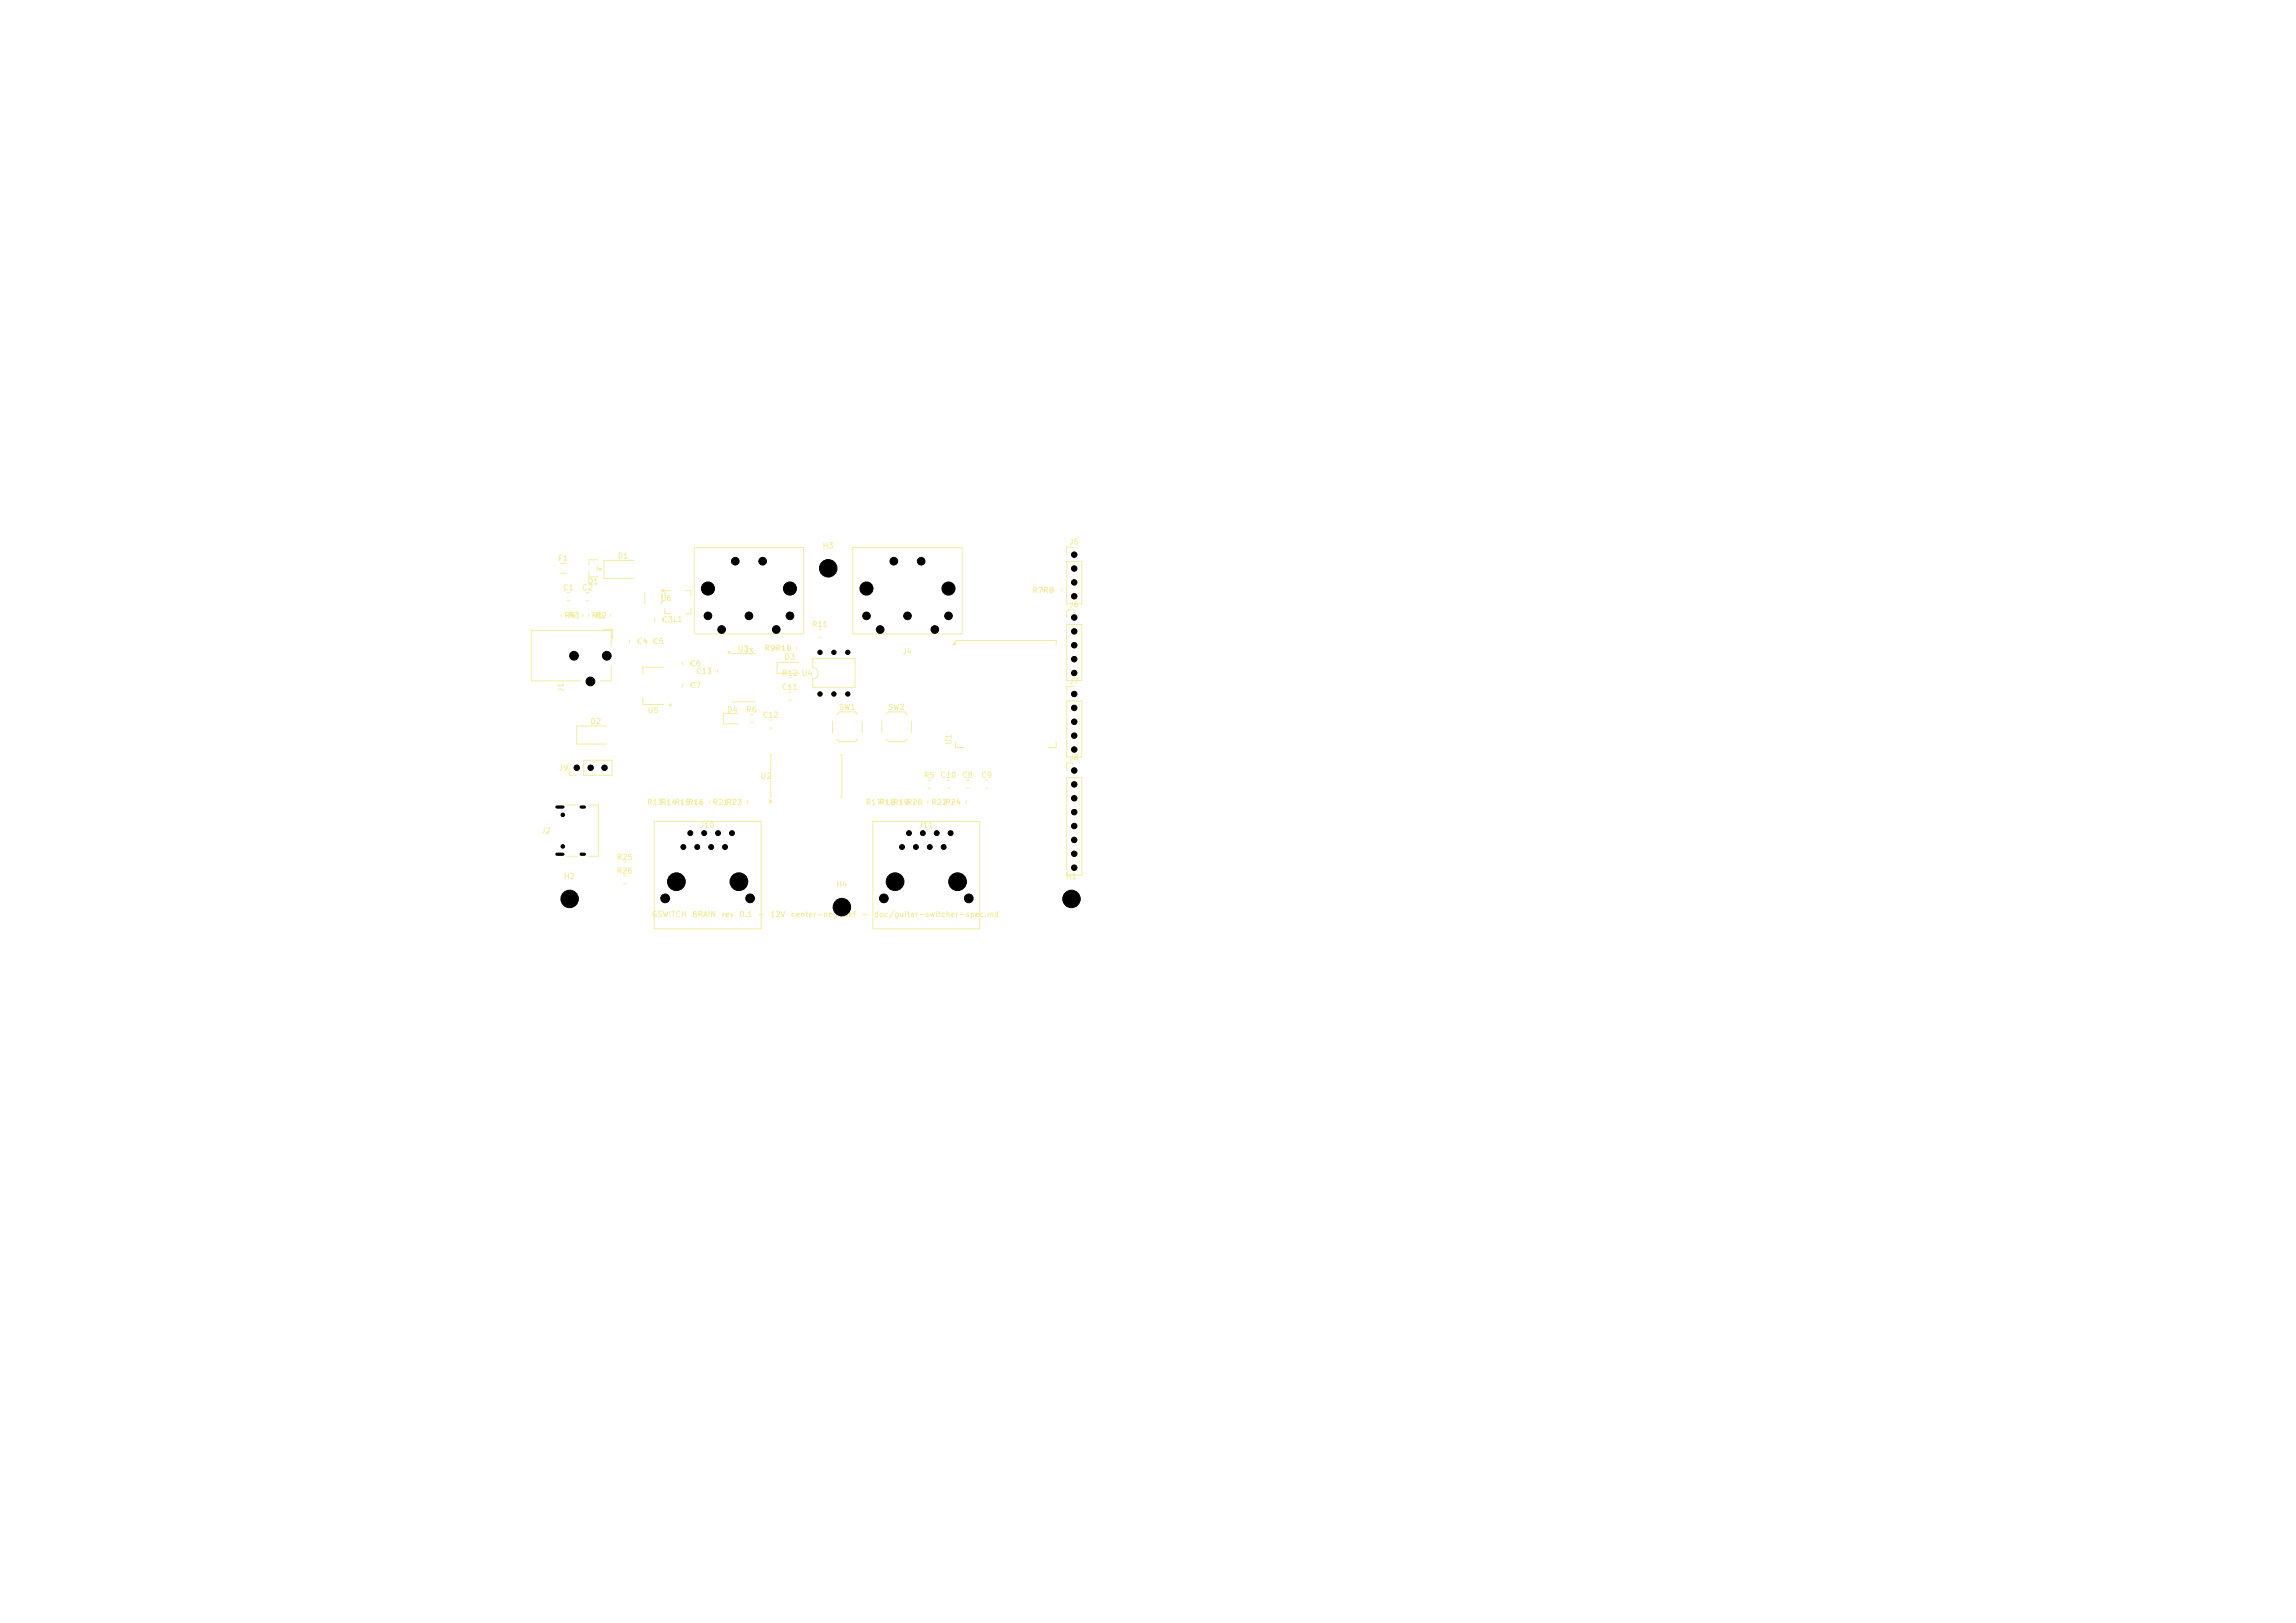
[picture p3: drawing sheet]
<svg xmlns="http://www.w3.org/2000/svg" width="420mm" height="297mm" viewBox="0 0 420 297" stroke-linecap="round" stroke-linejoin="round" font-family="sans-serif">
<defs><g id="words">
<g font-size="1" fill="#f2eda1">
<text x="150.4" y="100.6">H3</text>
<text x="195.5" y="99.9">J5</text>
<text x="102" y="102.9">F1</text>
<text x="107.4" y="107.2">Q1</text>
<text x="112.9" y="102.5">D1</text>
<text x="102.9" y="108.3">C1</text>
<text x="103.1" y="113.4">R4</text>
<text x="103.9" y="113.4">R3</text>
<text x="106.4" y="108.3">C2</text>
<text x="108.1" y="113.4">R1</text>
<text x="108.9" y="113.4">R2</text>
<text x="120.8" y="110.3">U6</text>
<text x="188.7" y="108.8">R7R8</text>
<text x="195.5" y="111.4">J6</text>
<text x="116.5" y="118.1">C4</text>
<text x="119.4" y="118.1">C5</text>
<text x="121" y="114.2">C3L1</text>
<text x="134.9" y="119.5">U3</text>
<text x="136" y="120">J3</text>
<text x="139.7" y="119.4">R9R10</text>
<text x="148.4" y="115">R11</text>
<text x="165" y="120">J4</text>
<text x="126.2" y="122.2">C6</text>
<text x="127.2" y="123.6">C13</text>
<text x="142.9" y="123.9">R12 U4</text>
<text x="143.4" y="121">D3</text>
<text x="195.5" y="125.4">J7</text>
<text x="103.3" y="126.7" transform="rotate(-90 103.3 126.7)">J1</text>
<text x="118.4" y="130.8">U5</text>
<text x="126.2" y="126.2">C7</text>
<text x="132.9" y="130.6">D4</text>
<text x="136.4" y="130.6">R6</text>
<text x="139.4" y="131.6">C12</text>
<text x="142.9" y="126.5">C11</text>
<text x="153.4" y="130.2">SW1</text>
<text x="162.4" y="130.2">SW2</text>
<text x="107.9" y="132.8">D2</text>
<text x="174.3" y="136.4" transform="rotate(-90 174.3 136.4)">U1</text>
<text x="102.1" y="141.3">J9</text>
<text x="139" y="142.8">U2</text>
<text x="168.9" y="142.6">R5</text>
<text x="171.9" y="142.6">C10</text>
<text x="175.9" y="142.6">C8</text>
<text x="179.4" y="142.6">C9</text>
<text x="195.5" y="139.4">J8</text>
<text x="118.3" y="147.6">R13</text>
<text x="120.8" y="147.6">R14</text>
<text x="123.3" y="147.6">R15</text>
<text x="125.8" y="147.6">R16</text>
<text x="130.3" y="147.6">R21</text>
<text x="132.8" y="147.6">R23</text>
<text x="158.3" y="147.6">R17</text>
<text x="160.8" y="147.6">R18</text>
<text x="163.3" y="147.6">R19</text>
<text x="165.8" y="147.6">R20</text>
<text x="170.3" y="147.6">R22</text>
<text x="172.8" y="147.6">R24</text>
<text x="98.9" y="152.8">J2</text>
<text x="127.9" y="151.8">J10</text>
<text x="167.9" y="151.8">J11</text>
<text x="103.1" y="161.1">H2</text>
<text x="112.7" y="157.6">R25</text>
<text x="112.7" y="160.1">R26</text>
<text x="194.9" y="161.1">H1</text>
<text x="152.9" y="162.6">H4</text>
<text x="119.1" y="168.1">GSWITCH</text>
<text x="126.5" y="168.1">BRAIN</text>
<text x="131.9" y="168.1">rev</text>
<text x="135.1" y="168.1">0.1</text>
<text x="138.5" y="168.1">-</text>
<text x="140.8" y="168.1">12V</text>
<text x="144.6" y="168.1">center-negatief</text>
<text x="157.5" y="168.1">-</text>
<text x="159.8" y="168.1">doc/guitar-switcher-spec.md</text>
</g>
</g></defs>
<g fill="none" stroke="#f2eda1" stroke-width=".18">
<path d="M110.3 115.2h1.7v1.7M111.8 118.2v-2.8h-14.6v9.2h9M127 100.2h20v15.8h-20zM156 100.2h20v15.8h-20zM174.3 117.9l.5-.4v.4zM174.8 117.2h18.4v.7M111.8 121.8v2.8h-2M174.8 135.8v1h1.5M193.2 135.8v1h-1.5M103.6 156.7h2M103.6 147.3h2M107.5 147.3h1.9v9.4h-1.9"/>
<path d="M119.7 150.3h19.5v19.7h-19.5zM159.7 150.3h19.5v19.7h-19.5z"/>
</g>
<path d="M174.3 117.9l.5-.4v.4z" fill="#f2eda1"/>
<path d="M141.2 138.1h-.2v7.8h.2M153.8 138.1h.2v7.8h-.2M140.8 146.3l.4 .3-.4 .4z" fill="none" stroke="#f2eda1" stroke-width=".18"/>
<path d="M140.8 146.3l.4 .3-.4 .4z" fill="#f2eda1"/>
<path d="M133.2 119.3h.4l-.2 .3zM133.9 119.6h4.2M133.9 128.4h4.2" fill="none" stroke="#f2eda1" stroke-width=".18"/>
<path d="M133.2 119.3h.4l-.2 .3z" fill="#f2eda1"/>
<path d="M117.6 127.7v1.2h3.7M121.3 122.1h-3.7v1.3M122.6 128.8l.3 .3h-.5zM148.7 120.5h7.7v5.3h-7.7v-1.6a1 1 0 0 0 1-1 1 1 0 0 0-1-1z" fill="none" stroke="#f2eda1" stroke-width=".18"/>
<path d="M122.6 128.8l.3 .3h-.5z" fill="#f2eda1"/>
<path d="M118 108.6v1.8M121 108.1l.3-.3v.5zM121 108.6v1.8" fill="none" stroke="#f2eda1" stroke-width=".18"/>
<path d="M121 108.1l.3-.3v.5z" fill="#f2eda1"/>
<path d="M107.7 104.6v1l1.6-.1M109.3 102.5l-1.6-.1v1M109.3 103.6v.8M109.6 104.1h.4l-.2 .3z" fill="none" stroke="#f2eda1" stroke-width=".18"/>
<path d="M109.6 104.1h.4l-.2 .3z" fill="#f2eda1"/>
<g fill="none" stroke="#f2eda1" stroke-width=".18">
<path d="M102.4 103.1h1.2M102.4 104.9h1.2M102.7 112.4v.4M103.7 108.5h.6M103.7 109.9h.6M104.1 112.4v.4M105.2 112.4v.4M106.6 112.4v.4M107.2 108.5h.6M107.2 109.9h.6M107.7 112.4v.4M109.1 112.4v.4"/>
<path d="M110.2 112.4v.4M111.6 112.4v.4M115.2 117.1v.5M116 102.6h-5.5v3.2h5.5M116.6 117.1v.5M118.1 117.1v.5M119.5 117.1v.5M119.7 113.1v.6M121.2 113.1v.6M121.6 111.3v1h1M122.6 108.1h-1v1M125.4 108.1h1v1"/>
<path d="M126.4 111.3v1h-1M141.8 118.4v.4M143.2 118.4v.4M144.3 118.4v.4M145.7 118.4v.4M149.8 115.2h.4M149.8 116.6h.4M190.8 107.8v.4M192.2 107.8v.4M192.8 107.8v.4M194.2 107.8v.4M195.1 102.8h2.8v7.7h-2.8z"/>
<path d="M195.1 114.3h2.8v10.2h-2.8zM196.5 100.1h-1.4v1.4M196.5 111.6h-1.4v1.4M106.8 139.1h5.2v2.8h-5.2zM111 132.8h-5.5v3.4h5.5M124.9 121.1v.6M124.9 125.1v.6M126.3 121.1v.6M126.3 125.1v.6M129.8 122.5v.6M131.2 122.5v.6M135 130.5h-2.7v2h2.7"/>
<path d="M137.3 130.8h.4M137.3 132.2h.4M140.7 131.8h.6M140.7 133.2h.6M144.2 126.7h.6M144.2 128.1h.6M144.3 124.1h.4M144.3 125.5h.4M146.2 121.2h-4.1v2h4.1M152.3 132v2M153.1 130.8l.5-.5h2.8l.5 .5M153.1 135.2l.5 .5h2.8l.5-.5"/>
<path d="M157.7 132v2M161.3 132v2M162.1 130.8l.4-.5h3l.4 .5M162.1 135.2l.4 .5h3l.4-.5M166.7 132v2M195.1 128.3h2.8v10.2h-2.8zM196.5 125.6h-1.4v1.4M196.5 139.6h-1.4v1.4M104.1 140.5v1.4h1.4M114.1 157.8h.4M114.1 159.2h.4M120.8 146.6v.4"/>
<path d="M122.2 146.6v.4M123.3 146.6v.4M124.7 146.6v.4M125.8 146.6v.4M127.2 146.6v.4M128.3 146.6v.4M129.7 146.6v.4M132.8 146.6v.4M134.2 146.6v.4M135.3 146.6v.4M136.7 146.6v.4M160.8 146.6v.4"/>
<path d="M162.2 146.6v.4M163.3 146.6v.4M164.7 146.6v.4M165.8 146.6v.4M167.2 146.6v.4M168.3 146.6v.4M169.7 146.6v.4M169.8 142.8h.4M169.8 144.2h.4M172.8 146.6v.4M173.2 142.8h.6M173.2 144.2h.6"/>
<path d="M174.2 146.6v.4M175.3 146.6v.4M176.7 146.6v.4M176.7 142.8h.6M176.7 144.2h.6M180.2 142.8h.6M180.2 144.2h.6M195.1 142.3h2.8v17.9h-2.8zM114.1 160.3h.4M114.1 161.7h.4"/>
</g>
<g fill="#000" stroke="#000" stroke-width=".18">
<circle cx="105" cy="120" r=".8"/>
<circle cx="111" cy="120" r=".8"/>
<circle cx="129.5" cy="107.7" r="1.2"/>
<circle cx="129.5" cy="112.7" r=".7"/>
<circle cx="132" cy="115.2" r=".7"/>
<circle cx="134.5" cy="102.7" r=".7"/>
<circle cx="137" cy="112.7" r=".7"/>
<circle cx="139.5" cy="102.7" r=".7"/>
<circle cx="142" cy="115.2" r=".7"/>
<circle cx="144.5" cy="107.7" r="1.2"/>
<circle cx="144.5" cy="112.7" r=".7"/>
<circle cx="150" cy="119.4" r=".4"/>
<circle cx="151.5" cy="104" r="1.6"/>
<circle cx="152.5" cy="119.4" r=".4"/>
<circle cx="155.1" cy="119.4" r=".4"/>
<circle cx="158.5" cy="107.7" r="1.2"/>
<circle cx="158.5" cy="112.7" r=".7"/>
<circle cx="161" cy="115.2" r=".7"/>
<circle cx="163.5" cy="102.7" r=".7"/>
<circle cx="166" cy="112.7" r=".7"/>
<circle cx="168.5" cy="102.7" r=".7"/>
<circle cx="171" cy="115.2" r=".7"/>
<circle cx="173.5" cy="107.7" r="1.2"/>
<circle cx="173.5" cy="112.7" r=".7"/>
<circle cx="196.5" cy="113" r=".5"/>
<circle cx="196.5" cy="115.5" r=".5"/>
<circle cx="196.5" cy="118.1" r=".5"/>
<circle cx="196.5" cy="109.1" r=".5"/>
<circle cx="196.5" cy="106.6" r=".5"/>
<circle cx="196.5" cy="101.5" r=".5"/>
<circle cx="196.5" cy="104" r=".5"/>
<circle cx="108" cy="124.7" r=".8"/>
<circle cx="150" cy="127" r=".4"/>
<circle cx="152.5" cy="127" r=".4"/>
<circle cx="155.1" cy="127" r=".4"/>
<circle cx="196.5" cy="123.2" r=".5"/>
<circle cx="196.5" cy="120.6" r=".5"/>
<circle cx="196.5" cy="127" r=".5"/>
<circle cx="196.5" cy="134.6" r=".5"/>
<circle cx="196.5" cy="129.5" r=".5"/>
<circle cx="196.5" cy="132.1" r=".5"/>
<circle cx="196.5" cy="137.2" r=".5"/>
<circle cx="102.9" cy="149.1" r=".33"/>
<circle cx="102.9" cy="154.9" r=".33"/>
<circle cx="105.5" cy="140.5" r=".5"/>
<circle cx="108" cy="140.5" r=".5"/>
<circle cx="110.6" cy="140.5" r=".5"/>
<circle cx="125" cy="155" r=".45"/>
<circle cx="126.3" cy="152.5" r=".45"/>
<circle cx="127.5" cy="155" r=".45"/>
<circle cx="128.8" cy="152.5" r=".45"/>
<circle cx="130.1" cy="155" r=".45"/>
<circle cx="131.3" cy="152.5" r=".45"/>
<circle cx="132.6" cy="155" r=".45"/>
<circle cx="133.9" cy="152.5" r=".45"/>
<circle cx="165" cy="155" r=".45"/>
<circle cx="166.3" cy="152.5" r=".45"/>
<circle cx="167.5" cy="155" r=".45"/>
<circle cx="168.8" cy="152.5" r=".45"/>
<circle cx="170.1" cy="155" r=".45"/>
<circle cx="171.4" cy="152.5" r=".45"/>
<circle cx="172.6" cy="155" r=".45"/>
<circle cx="173.9" cy="152.5" r=".45"/>
<circle cx="196.5" cy="141" r=".5"/>
<circle cx="196.5" cy="158.8" r=".5"/>
<circle cx="196.5" cy="153.7" r=".5"/>
<circle cx="196.5" cy="146.1" r=".5"/>
<circle cx="196.5" cy="143.5" r=".5"/>
<circle cx="196.5" cy="156.2" r=".5"/>
<circle cx="196.5" cy="148.6" r=".5"/>
<circle cx="196.5" cy="151.2" r=".5"/>
<circle cx="104.2" cy="164.5" r="1.6"/>
<circle cx="121.7" cy="164.4" r=".8"/>
<circle cx="123.7" cy="161.4" r="1.62"/>
<circle cx="135.2" cy="161.4" r="1.62"/>
<circle cx="137.2" cy="164.4" r=".8"/>
<circle cx="154" cy="166" r="1.6"/>
<circle cx="161.7" cy="164.4" r=".8"/>
<circle cx="163.7" cy="161.4" r="1.62"/>
<circle cx="175.2" cy="161.4" r="1.62"/>
<circle cx="177.2" cy="164.4" r=".8"/>
<circle cx="196" cy="164.5" r="1.6"/>
</g>
<path d="M101.9 156.3h1.1M101.9 147.7h1.1M106.3 156.3h.6M106.3 147.7h.6" fill="none" stroke="#000" stroke-width=".6"/>
<use href="#words"/>
</svg>
